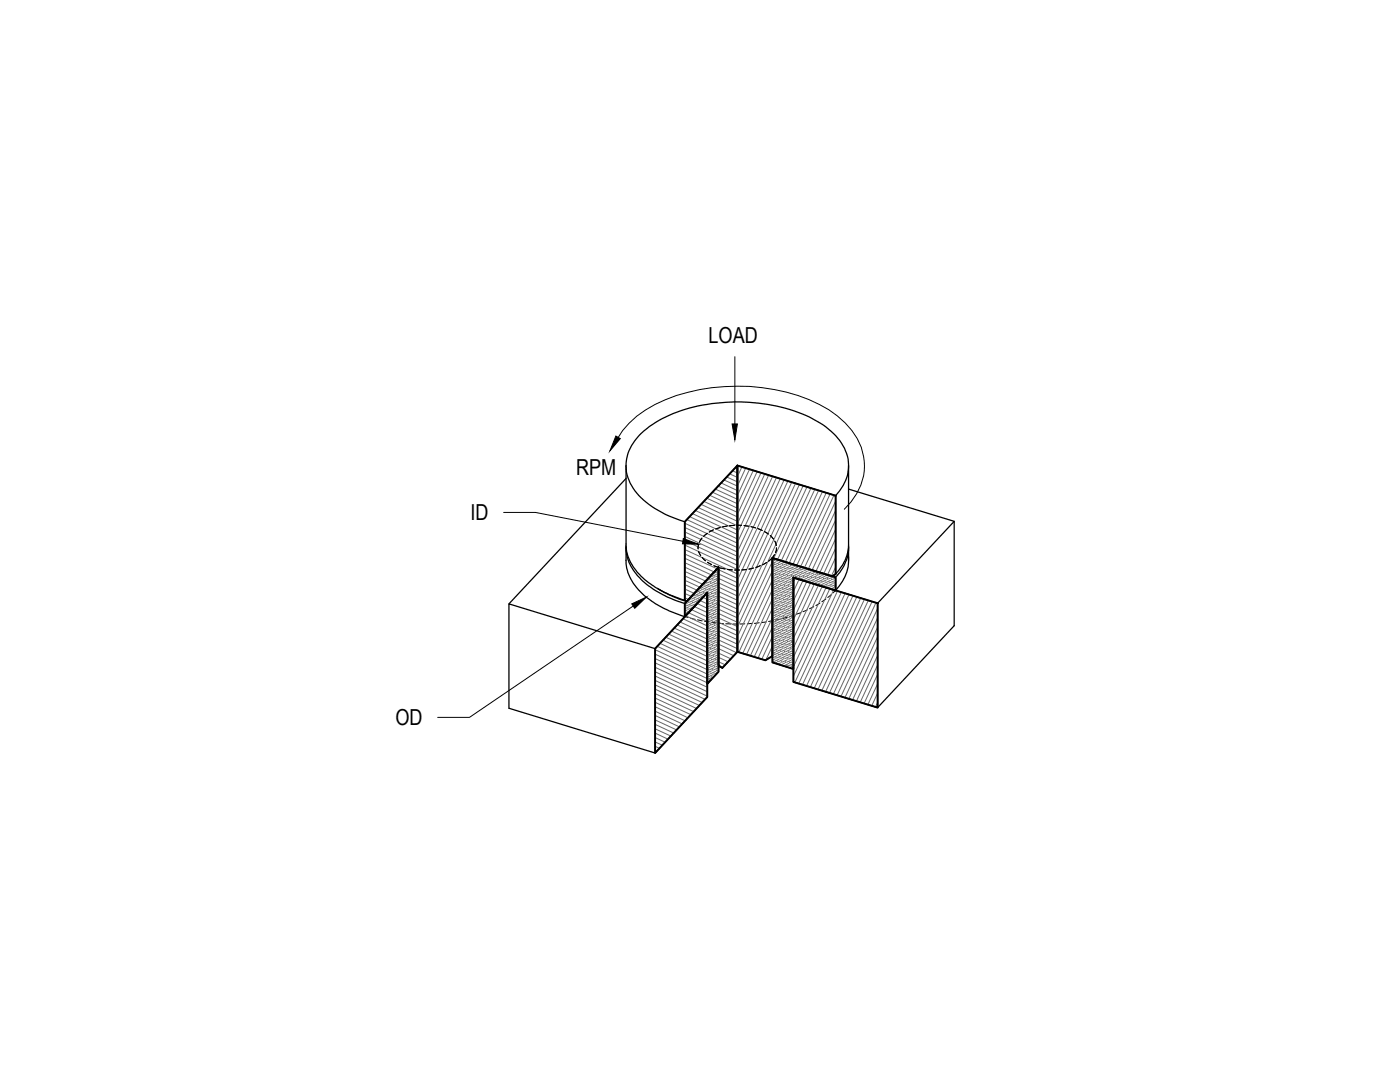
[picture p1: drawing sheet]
<svg xmlns="http://www.w3.org/2000/svg" width="279mm" height="216mm" viewBox="0 0 279 216" stroke-linecap="round" stroke-linejoin="round" font-family="sans-serif">
<defs><g id="words">
<g font-size="4.4">
<text x="141.4" y="68.4">LOAD</text>
<text x="115" y="94.8">RPM</text>
<text x="93.9" y="103.9">ID</text>
<text x="78.9" y="144.8">OD</text>
</g>
</g></defs>
<!-- layer: ..02 - Light -->
<path d="M122.9 87l.9 .5-2.1 2.5zM146.1 84.6h1.1l-.5 3.2zM136.4 107.5l3 1.1-3.2-.1zM126.1 120.5l2.9-1.4-2.3 2.3z" fill="#000" stroke="#000" stroke-width=".2"/>
<path d="M146.7 71.2v13.4M123.2 87.6a18.5 18.5 0 0 1 9.6-7.8 39 39 0 0 1 30.7 .9 16.7 16.7 0 0 1 8.4 8.6 11.3 11.3 0 0 1-3.4 12.3M100.5 102.2h6.4l29.4 5.8M126.4 120.9l-32.7 22.2h-6.4" fill="none" stroke="#000" stroke-width=".2"/>
<!-- layer: ..04 - Hidden2 -->
<g fill="none" stroke="#000" stroke-width=".2">
<path d="M139.4 108.6l-.1 .9zM139.4 110l.4 .9zM140.1 107.4l-.5 .8zM140.1 111.2l.7 .7M140.4 107l.8-.6-.8 .6M141.5 106.1l.9-.4-.9 .5M142 112.7l-.8-.5 .8 .5M142.8 105.6l.9-.3zM143.4 113.2l-.9-.3 .9 .3M144.7 113.5l-.9-.2 .9 .3M145.1 105l-.9 .1M145.2 113.6l.9 .1-.9-.1"/>
<path d="M145.6 104.9l1-.1-1 .1M146.6 113.7l1 .1M147 104.8h1M147.6 113.7l-1 .1M148.1 113.7l.9-.1zM148.5 104.9l.9 .1M149.5 113.6l.9-.3zM149.9 105.1l.9 .2M150.8 113.2l.9-.3zM151.2 105.5l.9 .3zM152.2 112.7l.8-.5-.8 .5M152.5 106.1l.8 .5z"/>
<path d="M154.4 107.5l-.7-.6 .7 .7M154.6 110.7l-.5 .7-.7 .6M154.7 110.3l.3-.5v-.5l-.2 1M154.9 108.9l-.3-.9 .4 .9M164.8 119.5l-.8 .6M165.9 118.6l-.7 .6M166.8 117.8l-.5 .5M136.7 123l.6 .2M137.8 123.3l.9 .3M139.2 123.7l.9 .2M140.6 124l.9 .1M142 124.2l1 .1"/>
<path d="M143.4 124.3l1 .1M144.8 124.5h1M146.3 124.5h.9M148.6 124.5h-.9M150.1 124.4l-.9 .1M151.5 124.3l-.9 .1M152.9 124.1l-.9 .1M154.3 123.8l-.9 .2M155.7 123.5l-.9 .3M157.1 123.2l-.9 .2M158.5 122.7l-.9 .3M159.8 122.3l-.9 .3"/>
<path d="M161.1 121.7l-.9 .4M162.4 121l-.8 .5M163.6 120.3l-.8 .5"/>
</g>
<!-- layer: 0 -->
<g fill="none" stroke="#000" stroke-width=".25">
<path d="M124.9 92.9v15.7a10 10 0 0 0 4.9 7.9 22.5 22.5 0 0 0 6.9 3.3M124.9 95.5l-23.3 25M147.2 92.9l19.6 6v15.7l-.8 .4-11.9-3.6v19.5l-1.3 .9-5.6-1.7M147.2 92.9v37.2l-3 3.2-.8-.5v-19.6l-6.4 6.8-.3-.2v-15.7zM166.8 98.9a8.3 8.3 0 0 0-.5-12.4 24.7 24.7 0 0 0-14-5.9 34.6 34.6 0 0 0-20.8 3.3 12.2 12.2 0 0 0-6.3 7.1 8.6 8.6 0 0 0 3.3 8.8 22.6 22.6 0 0 0 8.2 4.3M169.3 92.9v15.7a8.7 8.7 0 0 1-2.5 6M169.3 97.6l21.1 6.4-15.3 16.4M124.9 109.2v2.6a10 10 0 0 0 4.9 7.9 22.5 22.5 0 0 0 6.9 3.3M124.9 108.9a9.3 9.3 0 0 0 3.9 7.5 22.5 22.5 0 0 0 7.9 4l6.7-7.2v20.8l-2.2 2.5v-18.2l-4.5 4.7v-2.6M131.2 117.4l3.1 1.6 2.7 1M154.1 111.4l12.7 3.8v2.6l-8.5-2.6v18.3l-4.2-1.3zM158.3 115.2l16.8 5.2v20.8l-16.8-5.1z"/>
<path d="M169.2 110.2a8.4 8.4 0 0 1-2.4 7.6M169.3 108.9a8.8 8.8 0 0 1-2.5 6.3M169.3 109.2v2.6M190.4 104v20.9l-15.3 16.3M130.7 129.4l-29.1-8.9v20.8l29.1 9 10.5-11.2v-20.8l-10.5 11.1v20.9M143.4 133l.8 .3"/>
</g>
<!-- layer: ..09 - Hatch -->
<g fill="none" stroke="#666" stroke-width=".2">
<path d="M141.1 99.4l6.1 2.8M141.6 98.8l5.6 2.6M142.2 98.2l5 2.3M142.8 97.6l4.4 2M143.4 97l3.8 1.8M143.9 96.4l3.3 1.5M145 95.2l2.2 1M145.6 94.5l1.6 .8M146.2 94l1 .4M146.7 93.3l.5 .2M147.3 92.9l-.1 .3M148.1 93.2l-.9 1.9"/>
<path d="M148.8 93.4l-1.6 3.6-2.7-1.2M149.6 93.7l-2.4 5.2M150.3 93.9l-3.1 6.8M151.1 94.1l-3.9 8.5M151.9 94.4l-4.7 10.1M152.6 94.6l-5.4 11.8M153.4 94.8l-6.2 13.5M154.2 95.1l-7 15M155 95.3l-7.8 16.7M155.7 95.5l-8.5 18.4M156.5 95.8l-9.3 20M157.2 96l-10 21.6"/>
<path d="M158 96.2l-10.8 23.3M158.8 96.4l-11.6 25M159.5 96.7l-12.3 26.6-3.8-1.7M160.3 96.9l-13.1 28.3M161.1 97.2l-6.7 14.2M161.9 97.4l-6.7 14.3M162.6 97.6l-6.7 14.3M163.4 97.8l-6.7 14.4M164.1 98.1l-6.6 14.3M164.9 98.3l-6.6 14.3M165.7 98.6l-6.7 14.2M166.4 98.8l-6.6 14.3"/>
<path d="M136.7 119.3l.7 .3M136.7 118.4l1.3 .6M136.7 117.5l1.9 .9M136.7 116.6l2.4 1.2M136.7 115.8l3 1.4M136.7 114.9l3.6 1.7M136.7 114l4.2 2M136.7 113.2l4.7 2.2M136.7 112.3l5.3 2.4M136.7 111.4l5.9 2.7M136.7 110.5l6.4 3M136.7 109.7l10.5 4.8"/>
<path d="M136.7 108.8l10.5 4.8M136.7 107.9l10.5 4.9M136.7 107l10.5 4.9M136.7 106.1l10.5 4.9M136.7 105.3l10.5 4.9M136.7 104.4l10.5 4.9M137.1 103.7l10.1 4.7M137.6 103.1l9.6 4.4M137.7 119.7l-.6 .2M137.9 119.6h.1M138.1 119.1l-.2 .1M138.2 102.5l9 4.2"/>
<path d="M138.3 119h.1M138.5 119.8l-.9 .4M138.7 119.7h.1M138.8 118.3h.1M138.8 101.9l8.4 3.9M139 119.1l-.9 .4M139.1 119h.1M139.3 119.8l-.9 .4M139.3 101.3l7.9 3.6M139.4 118.5l-.9 .4M139.5 119.7h.1M139.6 118.4h.1"/>
<path d="M139.7 119.8l1.5 .7M139.8 119.2l-.9 .4M139.9 117.8l-.9 .4M139.9 119.1h.1M139.9 100.6l7.3 3.4M140 119.5l-.4 .1M140.1 117.7h.1M140.2 118.5l-.9 .4M140.3 119.2l.9 .4M140.3 117.2l-.9 .4M140.4 118.4h.1M140.5 100l6.7 3.1"/>
<path d="M140.5 117.1h.1M140.7 117.9l-.9 .4M140.7 118.7l-.6 .3M140.8 118.6l.4 .2M140.8 116.5l-.8 .4M140.9 117.8h.1M141 116.4h.1M141.2 117.2l-1 .4M141.2 118.5h.1M141.2 115.8l-.5 .3M141.3 117.1h.1M141.3 119.3l-.1 .1"/>
<path d="M141.4 115.8h.1M141.4 117.9l-.8 .4M141.5 119.2h.1M141.6 116.6l-.9 .4M141.7 117.8h.1M141.7 115.2l-.3 .1M141.8 116.5h.1M141.8 118.6l-.6 .3M141.9 119.9h.1M141.9 115.1h.1M141.9 117.3l-.9 .4M142 118.5h.1"/>
<path d="M142 115.9l-.8 .4M142.1 117.2h.1M142.1 119.4l-.9 .4M142.3 115.8h.1M142.3 118l-.9 .4M142.3 119.3h.1M142.4 114.4h.1M142.4 116.6l-.9 .4M142.5 117.9h.1M142.5 115.2l-.9 .5M142.6 116.6h.1M142.6 118.7l-.9 .4"/>
<path d="M142.6 120h.1M142.7 115.2h.1M142.7 117.4l-.9 .3M142.8 118.6h.1M142.8 116l-.8 .4M142.9 117.3h.1M142.9 119.4l-.9 .5M143 114.6l-.9 .4M143 115.9h.1M143.1 118.1l-.9 .4M143.1 119.4h.1M143.1 114.5h.1"/>
<path d="M143.2 116.7l-.9 .4M143.2 118h.1M143.3 115.3l-.9 .5M143.4 116.6h.1M143.4 119.8l3.8 1.8M143.4 118.9l3.8 1.8M143.4 118l3.8 1.8M143.4 117.2l3.8 1.7M143.4 116.3l3.8 1.7M143.4 115.4l3.8 1.8M143.4 114.5l3.8 1.8M143.4 113.7l3.8 1.7"/>
<path d="M143.4 113.5l-.4 .2M143.4 114l-.8 .4M143.4 114.4h.1M143.4 114.8l-.5 .3M143.4 115.7l-.2 .1M143.4 116.1l-.6 .4M143.4 117l-.3 .2M143.4 117.4l-.8 .4M143.4 118.3l-.4 .2M143.4 118.8l-.9 .4M143.4 119.2l-.1 .1M143.4 119.6l-.6 .3"/>
<path d="M154.1 112l-6.9 15M154.1 113.9l-6.9 15M154.1 115.8l-6.6 14.3M154.1 117.7l-5.9 12.7M154.1 119.5l-5.1 11.1M154.2 116.8h.1M154.2 112h.1M154.2 119h-.1M154.3 114.1l-.2 .1M154.3 115.5h.1M154.4 117.6l-.3 .1M154.4 118.9h.1"/>
<path d="M154.4 112.8l-.3 .1M154.4 114.1h.1M154.4 111.4l-.3 .2M154.5 116.3l-.4 .1M154.5 117.5h.1M154.6 112.7h.1M154.6 119.7l-.5 .2M154.6 114.9l-.5 .2M154.7 116.2h.1M154.7 118.3l-.6 .3M154.7 119.6h.1M154.7 113.5l-.6 .3"/>
<path d="M154.8 114.8h.1M154.8 117l-.7 .3M154.9 118.3h.1M154.9 112.1l-.8 .4M154.9 113.4h.1M155 115.6l-.9 .4M155 116.9h.1M155 111.6l-.6 .3M155 112h.1M155 119.1l-.9 .4M155.1 114.2l-1 .5M155.1 115.5h.1"/>
<path d="M155.2 117.7l-1 .4M155.2 119h.1M155.2 112.8l-.9 .5M155.3 114.1h.1M155.3 116.3l-.9 .4M155.3 117.6h.1M155.3 119.8l-.9 .4M155.4 112.7h.1M155.4 114.9l-.9 .5M155.5 116.2h.1M155.5 118.4l-.9 .4M155.5 113.6l-.9 .4"/>
<path d="M155.5 119.7h.1M155.6 114.9h.1M155.6 111.8l-.4 .1M155.6 117l-.9 .4M155.6 112.2l-.9 .4M155.7 118.3h.1M155.7 113.5h.1M155.7 115.7l-.9 .4M155.8 116.9h.1M155.8 119.1l-.9 .4M155.8 112.1h.1M155.8 114.3l-.8 .4"/>
<path d="M155.9 115.6h.1M155.9 117.7l-.9 .5M156 112.9l-.9 .4M156 119.1h.1M156.1 114.2h.1M156.1 116.4l-.9 .4M156.1 117.7h.1M156.1 111.9l-.1 .1M156.1 119.9l-.8 .3M156.2 112.8h.1M156.2 115l-.9 .4M156.3 116.3h.1"/>
<path d="M156.3 118.5l-.9 .4M156.3 113.6l-.9 .5M156.4 119.8h.1M156.4 114.9h.1M156.4 117.1l-.9 .4M156.4 112.2l-.9 .5M156.5 118.4h.1M156.5 113.6h.1M156.5 115.7l-.9 .4M156.6 117h.1M156.6 119.2l-.9 .4M156.6 112.2h.1"/>
<path d="M156.6 114.4l-.8 .4M156.7 115.6h.1M156.7 117.8l-.9 .5M156.8 119.1h.1M156.8 113l-.9 .4M156.8 114.3h.1M156.9 116.4l-.9 .5M156.9 117.7h.1M156.9 112.9h.1M156.9 119.9l-.8 .4M157 115.1l-.9 .4M157 116.3h.1"/>
<path d="M157.1 118.5l-.9 .5M157.1 119.8h.1M157.1 113.7l-.9 .4M157.2 115h.1M157.2 117.2l-.9 .4M157.2 118.5h.1M157.2 112.3l-.8 .4M157.3 113.6h.1M157.3 115.8l-.9 .4M157.4 117.1h.1M157.4 119.3l-.9 .4M157.5 114.4l-.9 .4"/>
<path d="M157.5 115.7h.1M157.5 117.9l-.9 .4M157.6 119.2h.1M157.6 113l-.9 .5M157.6 114.3h.1M157.7 116.5l-.9 .4M157.7 117.8h.1M157.7 113h.1M157.7 120l-.8 .4M157.8 115.1l-.9 .4M157.8 116.4h.1M157.8 112.5l-.6 .3"/>
<path d="M157.9 118.6l-.9 .4M157.9 119.9h.1M157.9 113.8l-.9 .4M158 115h.1M158 117.2l-.9 .5M158 118.5h.1M158.1 113.7h.1M158.1 115.8l-.9 .5M158.2 117.2h.1M158.2 119.3l-.9 .4M158.3 114.5l-.9 .4M158.3 115.8h.1"/>
<path d="M158.3 115.3l-.6 .3M158.3 116.2l-.3 .1M158.3 116.6l-.7 .4M158.3 117.5l-.4 .2M158.3 118l-.8 .4M158.3 118.4h-.1M158.3 118.8l-.5 .3M158.3 119.7l-.2 .1M158.4 113.1l-.9 .4M158.4 114.4h.1M158.4 112.7l-.4 .2M158.6 113h.1"/>
<path d="M158.6 115.2l-.2 .1M158.7 115.4l-.4 .7M158.7 113.8l-.9 .4M158.8 115.1h.1M158.9 113.8h.1M159 112.8l-.3 .2M159.1 114.6l-1 .3M159.2 113.2l-.9 .4M159.2 114.5h.1M159.4 113.1h.1M159.4 115.3l-.4 .2M159.5 115.6l-1.2 2.4"/>
<path d="M159.5 113h.1M159.5 113.9l-.9 .4M159.6 115.2h.1M159.7 113.8h.1M159.9 114.6l-1 .4M160 113.3l-.9 .4M160 114.5h.1M160.2 115.3l-.6 .3M160.2 115.8l-1.9 4.1M160.3 114l-.9 .4M160.4 115.2h.1M160.5 113.9h.1"/>
<path d="M160.6 114.7l-.9 .4M160.7 113.3l-.8 .4M160.8 114.6h.1M161 115.4l-.8 .4M161 116l-2.7 5.8M161.1 114l-.9 .4M161.2 115.3h.1M161.3 113.5l-.6 .3M161.3 116.1h.1M161.3 113.9h.1M161.4 114.7l-.9 .5M161.5 116h.1"/>
<path d="M161.6 114.7h.1M161.8 116.3l-3.5 7.4M161.8 115.5l-.9 .4M161.8 113.7l-.3 .1M161.9 114.1l-.9 .4M161.9 115.4h.1M162.1 114h.1M162.1 116.2l-.2 .1M162.2 114.8l-.9 .4M162.3 116.1h.1M162.4 113.8l-.1 .1M162.4 114.7h.1"/>
<path d="M162.5 116.5l-4.2 9M162.6 115.5l-.9 .5M162.7 114.1l-.9 .5M162.7 115.5h.1M162.9 114.1h.1M162.9 116.3l-.5 .2M163 114.9l-.8 .4M163.1 116.2h.1M163.2 114.8h.1M163.3 116.8l-5 10.6M163.4 115.6l-.9 .4M163.5 114.2l-.9 .5"/>
<path d="M163.5 115.5h.1M163.7 116.3l-.7 .3M163.8 114.9l-.9 .5M163.9 116.2h.1M164 114.9h.1M164.1 117l-5.8 12.3-.3 .2M164.1 114.4l-.7 .3M164.2 115.7l-.9 .4M164.2 116.9h.1M164.4 115.6h.1M164.5 116.4l-.9 .4M164.6 114.6l-.4 .2"/>
<path d="M164.6 115l-.9 .4M164.7 116.3h.1M164.8 114.9h.1M164.8 117.1l-.1 .1M164.9 117.2l-6.6 14M164.9 115.7l-.8 .4M165 117h.1M165.2 115.6h.1M165.2 114.7l-.2 .2M165.3 116.4l-.9 .5M165.4 115.1l-.9 .4M165.5 116.3h.1"/>
<path d="M165.6 115h.1M165.6 117.4l-7.3 15.7M165.6 117.2l-.4 .2M165.7 115.8l-.8 .4M165.8 114.9h.1M165.8 117.1h.1M166 115.7h.1M166.1 116.5l-.9 .4M166.2 115.2l-.9 .3M166.3 116.4h.1M166.4 117.2l-.6 .3M166.6 115.9l-.9 .4"/>
<path d="M166.6 117.2h.1M166.7 115.8h.1M166.8 100l-6.3 13.3M166.8 101.9l-5.5 11.7M166.8 105.6l-4 8.4M166.8 111.3l-1.6 3.4M166.8 117.5l-.4 .2-8.1 17.2M166.8 103.8l-4.7 10M166.8 107.5l-3.2 6.7M166.8 109.4l-2.4 5.1M166.8 113.2l-.9 1.7M166.8 115.3l-.7 .3"/>
<path d="M166.8 116.2l-.3 .1M166.8 116.6l-.8 .4M167.1 117.9l-8.5 18.3M167.9 118.2l-8.5 18.2M168.7 118.4l-8.5 18.2M169.4 118.6l-8.4 18.3M170.2 118.8l-8.5 18.3M171 119.1l-8.5 18.2M171.8 119.4l-8.5 18.2M172.5 119.6l-8.5 18.2M173.3 119.8l-8.5 18.2M130.7 139.3l7.2 3.3"/>
<path d="M130.7 138.4l7.7 3.6M130.7 137.5l8.3 3.9M130.7 136.7l8.9 4.1M130.7 135.8l9.4 4.4M130.7 134.9l10 4.6M130.7 134l10.5 4.9M130.7 133.2l10.5 4.8M130.7 132.3l10.5 4.8M130.7 131.4l10.5 4.8M130.7 130.5l10.5 4.9M130.7 129.6l10.5 4.9M131.2 129l10 4.6"/>
<path d="M131.7 128.4l9.5 4.4M132.3 127.7l8.9 4.2M132.9 127.1l8.3 3.9M133.4 126.5l7.8 3.6M134 125.9l7.2 3.4M134.5 125.3l6.7 3.1M135.1 124.7l6.1 2.8M135.7 124.1l5.5 2.5M136.3 123.5l4.9 2.2M136.8 121h-.1M136.8 122.3h.1M136.8 122.9l4.4 2"/>
<path d="M137 120.9h.1M137.1 121.7l-.4 .2M137.1 122.6l-.4 .2M137.2 120.3l-.5 .3M137.3 121.6h.1M137.4 120.2h.1M137.4 122.3l3.8 1.7M137.6 121l-.9 .5M137.7 121h.1M137.8 121.8l-.8 .4M138 121.6l3.2 1.5M138 120.4l-.9 .4"/>
<path d="M138.2 120.3h.1M138.4 121.1l-.9 .5M138.6 121l2.6 1.2M138.8 120.5l-.9 .4M139 120.4h.1M139.1 120.4l2.1 1M139.2 120.3h.1M141.2 125.5h.1M141.2 133.8h.1M141.2 131.6h.1M141.2 120.7h.1M141.2 126.8h.1"/>
<path d="M141.2 129h.1M141.3 122h.1M141.3 135.1h.1M141.3 124.1l-.1 .1M141.3 130.3h.1M141.3 132.4l-.1 .1M141.4 125.4h.1M141.4 127.6l-.2 .1M141.4 120.6h.1M141.4 133.7h.1M141.4 122.8l-.2 .1M141.4 135.9l-.2 .1"/>
<path d="M141.4 128.9h.1M141.4 131.1l-.2 .1M141.5 124.1h.1M141.5 126.2l-.3 .2M141.5 132.3h.1M141.5 121.4l-.3 .2M141.5 134.5l-.3 .2M141.6 127.5h.1M141.6 129.7l-.4 .2M141.6 122.7h.1M141.6 135.8h.1M141.6 124.9l-.4 .2"/>
<path d="M141.7 131h.1M141.7 120l-.5 .2M141.7 133.2l-.5 .2M141.7 126.1h.1M141.7 128.3l-.5 .3M141.7 121.3h.1M141.7 134.5h.1M141.7 123.5l-.5 .3M141.8 129.6h.1M141.8 131.8l-.6 .3M141.8 124.8h.1M141.8 126.9l-.6 .4"/>
<path d="M141.9 133.1h.1M141.9 122.1l-.7 .3M141.9 135.3l-.7 .3M141.9 128.2h.1M141.9 130.4l-.7 .4M141.9 135.7h-.1M142 123.4h.1M142 125.6l-.8 .4M142 131.7h.1M142 120.7l-.8 .4M142 133.9l-.8 .4M142 126.8h.1"/>
<path d="M142 135.2h.1M142 129l-.8 .5M142.1 122h.1M142.1 130.3h.1M142.1 124.2l-.9 .4M142.1 132.5l-.9 .4M142.2 125.5h.1M142.2 133.8h.1M142.2 127.6l-.9 .5M142.2 120.7h.1M142.2 129h.1M142.2 122.8l-.9 .4"/>
<path d="M142.3 124.1h.1M142.3 131.1l-.9 .4M142.3 132.4h.1M142.3 126.3l-.9 .4M142.3 127.6h.1M142.3 121.5l-.9 .4M142.3 134.6l-.9 .4M142.4 122.7h.1M142.4 129.8l-.9 .4M142.4 131h.1M142.4 124.9l-.9 .5M142.5 126.2h.1"/>
<path d="M142.5 120.1l-.9 .4M142.5 133.2l-.9 .5M142.5 121.4h.1M142.5 134.5h.1M142.5 128.4l-.9 .4M142.6 129.7h.1M142.6 123.5l-.9 .5M142.6 124.9h.1M142.6 131.8l-.9 .5M142.6 133.2h.1M142.6 127l-.9 .4M142.6 134.9l-.3 .2"/>
<path d="M142.7 128.3h.1M142.7 122.2l-.9 .4M142.7 123.5h.1M142.7 130.5l-.9 .4M142.8 131.8h.1M142.8 125.7l-.9 .4M142.8 126.9h.1M142.8 120.8l-.9 .4M142.8 134l-.9 .4M142.8 122.1h.1M142.8 129.1l-.8 .4M142.9 130.4h.1"/>
<path d="M142.9 124.3l-.9 .4M142.9 125.6h.1M142.9 132.6l-.9 .4M143 120.7h.1M143 133.9h.1M143 127.7l-.9 .5M143 129h.1M143 122.9l-.9 .4M143.1 124.2h.1M143.1 131.2l-.9 .4M143.1 132.5h.1M143.1 126.4l-.9 .4"/>
<path d="M143.1 127.6h.1M143.1 121.5l-.8 .4M143.2 122.8h.1M143.2 129.8l-.9 .4M143.2 131.1h.1M143.2 125l-.9 .4M143.3 126.3h.1M143.3 120.2l-.9 .4M143.3 133.3l-.9 .4M143.3 121.4h.1M143.3 128.5l-.9 .4M143.4 129.7h.1"/>
<path d="M143.4 123.6l-.9 .5M143.4 134.1l-.7 .3M143.4 124.9h.1M143.4 128.5l3.6 1.7M143.4 132.1l1.3 .5M143.4 131.2l1.9 .9M143.4 130.3l2.5 1.2M143.4 129.4l3 1.4M143.4 127.7l3.8 1.7M143.4 126.8l3.8 1.7M143.4 125.9l3.8 1.7M143.4 125.1l3.8 1.7"/>
<path d="M143.4 124.2l3.8 1.7M143.4 123.3l3.8 1.7M143.4 122.4l3.8 1.8M143.4 120.7l3.8 1.7M143.4 120.5l-.2 .1M143.4 121l-.7 .3M143.4 121.8l-.3 .2M143.4 122.3l-.8 .4M143.4 122.7h.1M143.4 123.2l-.5 .2M143.4 124.1h-.1M143.4 124.5l-.6 .3"/>
<path d="M143.4 125.4l-.3 .1M143.4 125.8l-.7 .3M143.4 126.7l-.4 .1M143.4 127.1l-.8 .4M143.4 127.5v.1M143.4 128l-.5 .2M143.4 128.8l-.2 .1M143.4 129.3l-.6 .3M143.4 130.1l-.3 .2M143.4 130.6l-.8 .4M143.4 131.5l-.4 .2M143.4 131.9l-.9 .4"/>
<path d="M143.4 132.3l-.1 .1M143.4 132.8l-.6 .3M143.4 133.7l-.2 .1M154.1 121.6h.1M154.1 127l-2.1 4.5M154.1 128.9l-1.3 2.8M154.1 121.4l-4.4 9.5M154.1 123.3l-3.6 7.8M154.1 125.2l-2.8 6.1M154.1 130.8v.2M154.1 123.8h.1M154.2 129.9h.1"/>
<path d="M154.2 125.1h.1M154.2 132.1l-.1 .1M154.3 120.3h.1M154.3 127.3l-.2 .1M154.3 128.6h.1M154.3 122.4l-.2 .1M154.4 123.8h.1M154.4 130.7l-.3 .1M154.4 132.1h.1M154.4 125.9l-.3 .1M154.4 127.2h.1M154.4 121.1l-.3 .1"/>
<path d="M154.5 122.4h.1M154.5 129.4l-.4 .1M154.5 130.7h.1M154.5 124.6l-.4 .1M154.6 125.8h.1M154.6 121h.1M154.6 128l-.5 .2M154.7 129.3h.1M154.7 123.2l-.6 .2M154.7 124.5h.1M154.7 131.5l-.6 .2M154.7 126.6l-.6 .3"/>
<path d="M154.8 127.9h.1M154.8 121.8l-.7 .3M154.8 130.1l-.7 .3M154.8 123.1h.1M154.9 131.4h.1M154.9 125.3l-.8 .3M154.9 126.5h.1M154.9 120.4l-.8 .4M154.9 128.7l-.8 .4M155 121.7h.1M155 130h.1M155 123.9l-.9 .4"/>
<path d="M155 132.2l-.3 .1M155 125.2h.1M155 127.4l-.9 .4M155.1 120.3h.1M155.1 122.5l-.9 .5M155.1 128.6h.1M155.1 130.8l-.9 .4M155.2 123.8h.1M155.2 126l-.9 .4M155.2 132.1h.1M155.2 121.1l-.9 .5M155.3 127.3h.1"/>
<path d="M155.3 129.4l-.9 .5M155.3 122.4h.1M155.3 124.6l-.9 .4M155.3 130.7h.1M155.4 125.9h.1M155.4 128.1l-.9 .4M155.4 121h.1M155.4 123.2l-.9 .5M155.5 129.3h.1M155.5 131.5l-.9 .5M155.5 124.5h.1M155.5 126.7l-.9 .4"/>
<path d="M155.5 121.8l-.8 .5M155.6 128h.1M155.6 130.1l-.9 .5M155.6 123.2h.1M155.6 125.3l-.9 .4M155.7 131.5h.1M155.7 120.5l-.9 .4M155.7 126.6h.1M155.7 128.8l-.9 .4M155.8 121.8h.1M155.8 124l-.9 .4M155.8 130.1h.1"/>
<path d="M155.8 132.3l-.5 .2M155.8 125.2h.1M155.8 127.4l-.8 .5M155.9 120.4h.1M155.9 122.6l-.9 .4M155.9 128.7h.1M155.9 130.9l-.9 .4M156 123.9h.1M156 126l-.9 .5M156 132.2h.1M156 121.2l-.9 .4M156.1 127.4h.1"/>
<path d="M156.1 129.5l-.9 .4M156.1 122.5h.1M156.1 124.7l-.9 .4M156.1 130.8h.1M156.2 126h.1M156.2 128.2l-.9 .4M156.2 121.1h.1M156.2 129.4h.1M156.2 123.3l-.9 .4M156.3 131.6l-.9 .4M156.3 124.6h.1M156.3 126.8l-.9 .4"/>
<path d="M156.4 128.1h.1M156.4 121.9l-.9 .5M156.4 123.2h.1M156.4 130.2l-.9 .5M156.4 131.5h.1M156.4 125.4l-.9 .4M156.5 126.7h.1M156.5 120.6l-.9 .4M156.5 121.8h.1M156.5 128.9l-.9 .4M156.6 130.1h.1M156.6 124l-.9 .4"/>
<path d="M156.6 125.3h.1M156.6 132.3l-.8 .4M156.6 120.5h.1M156.6 127.5l-.8 .4M156.7 128.8h.1M156.7 122.7l-.9 .4M156.7 123.9h.1M156.7 131l-.9 .4M156.8 132.2h.1M156.8 126.1l-.9 .4M156.8 127.4h.1M156.8 121.3l-.9 .4"/>
<path d="M156.9 122.6h.1M156.9 129.6l-.9 .4M156.9 130.9h.1M156.9 124.7l-.9 .5M156.9 126h.1M156.9 133h.1M157 121.2h.1M157 128.2l-.9 .4M157 129.5h.1M157 123.4l-.9 .4M157.1 124.6h.1M157.1 131.7l-.9 .4"/>
<path d="M157.1 132.9h.1M157.1 126.8l-.9 .5M157.2 128.1h.1M157.2 122l-.9 .4M157.2 123.3h.1M157.2 130.3l-.9 .4M157.2 131.6h.1M157.2 125.4l-.8 .5M157.3 126.8h.1M157.3 120.6l-.9 .4M157.3 121.9h.1M157.3 128.9l-.9 .4"/>
<path d="M157.4 130.2h.1M157.4 124.1l-.9 .4M157.4 125.4h.1M157.4 132.4l-.9 .4M157.5 120.5h.1M157.5 127.6l-.9 .4M157.5 128.8h.1M157.5 122.7l-.9 .4M157.5 124h.1M157.5 131l-.9 .4M157.6 132.3h.1M157.6 126.2l-.9 .4"/>
<path d="M157.6 127.5h.1M157.6 121.3l-.9 .5M157.7 122.7h.1M157.7 129.6l-.9 .5M157.7 131h.1M157.7 124.8l-.9 .4M157.7 126.1h.1M157.7 133.1l-.2 .1M157.8 121.3h.1M157.8 128.3l-.9 .4M157.8 129.6h.1M157.8 123.4l-.9 .4"/>
<path d="M157.9 124.7h.1M157.9 131.8l-.9 .3M157.9 133h.1M157.9 126.9l-.9 .4M158 128.2h.1M158 122.1l-.9 .4M158 123.3h.1M158 130.4l-.9 .4M158 131.7h.1M158 125.5l-.8 .5M158.1 126.8h.1M158.1 120.7l-.9 .4"/>
<path d="M158.1 122h.1M158.1 129l-.9 .4M158.2 130.3h.1M158.2 124.1l-.9 .5M158.2 125.4h.1M158.2 132.5l-.9 .4M158.3 120.6h.1M158.3 127.6l-.9 .4M158.3 128.9h.1M158.3 121.9h.1M158.3 122.8l-.9 .4M158.3 124.1h.1"/>
<path d="M158.3 120.1l-.6 .4M158.3 121l-.3 .2M158.3 121.4l-.8 .4M158.3 122.3l-.5 .3M158.3 123.2l-.1 .1M158.3 123.6l-.6 .3M158.3 124.5l-.3 .1M158.3 124.9l-.7 .4M158.3 125.8l-.4 .2M158.3 126.3l-.8 .4M158.3 126.7h.1M158.3 127.1l-.5 .3"/>
<path d="M158.3 128l-.2 .1M158.3 128.5l-.6 .2M158.3 129.8l-.8 .3M158.3 130.7l-.4 .2M158.3 131.1l-.8 .4M158.3 131.5l-.1 .1M158.3 132l-.6 .2M158.3 132.8l-.2 .1M158.3 133.3l-.2 .1M174 120l-8.5 18.3M174.8 120.3l-8.5 18.2M175.1 121.4l-8 17.3"/>
<path d="M175.1 123.3l-7.3 15.7M175.1 125.2l-6.5 14M175.1 127.1l-5.7 12.4M175.1 128.9l-4.9 10.8M175.1 130.8l-4.2 9.1M175.1 132.7l-3.4 7.4M175.1 134.5l-2.7 5.9M175.1 136.5l-1.9 4.1M175.1 138.3l-1.1 2.6M130.7 149.8l.3 .1M130.7 148.9l.9 .4M130.7 148.1l1.5 .6"/>
<path d="M130.7 147.2l2 .9M130.7 146.3l2.6 1.2M130.7 145.4l3.2 1.5M130.7 144.5l3.8 1.8M130.7 143.7l4.3 1.9M130.7 142.8l4.9 2.2M130.7 141.9l5.5 2.6M130.7 141l6 2.8M130.7 140.1l6.6 3.1M175.1 140.2l-.4 .9"/>
</g>
<!-- layer: ..03 - Thick -->
<path d="M147.2 92.9v37.2l-3 3.2-.8-.5v-19.6l-6.4 6.8-.3-.2v-15.7zM147.2 92.9l19.6 6v15.7l-.8 .4-11.9-3.6v19.5l-1.3 .9-5.6-1.7zM141.2 118.3v20.8l-10.5 11.2v-20.9zM143.4 113.2v20.8l-2.2 2.5v-18.2l-4.5 4.7v-2.6zM154.1 111.4l12.7 3.8v2.6l-8.5-2.6v18.3l-4.2-1.3zM158.3 115.2l16.8 5.2v20.8l-16.8-5.1z" fill="none" stroke="#000" stroke-width=".38"/>
<use href="#words"/>
</svg>
